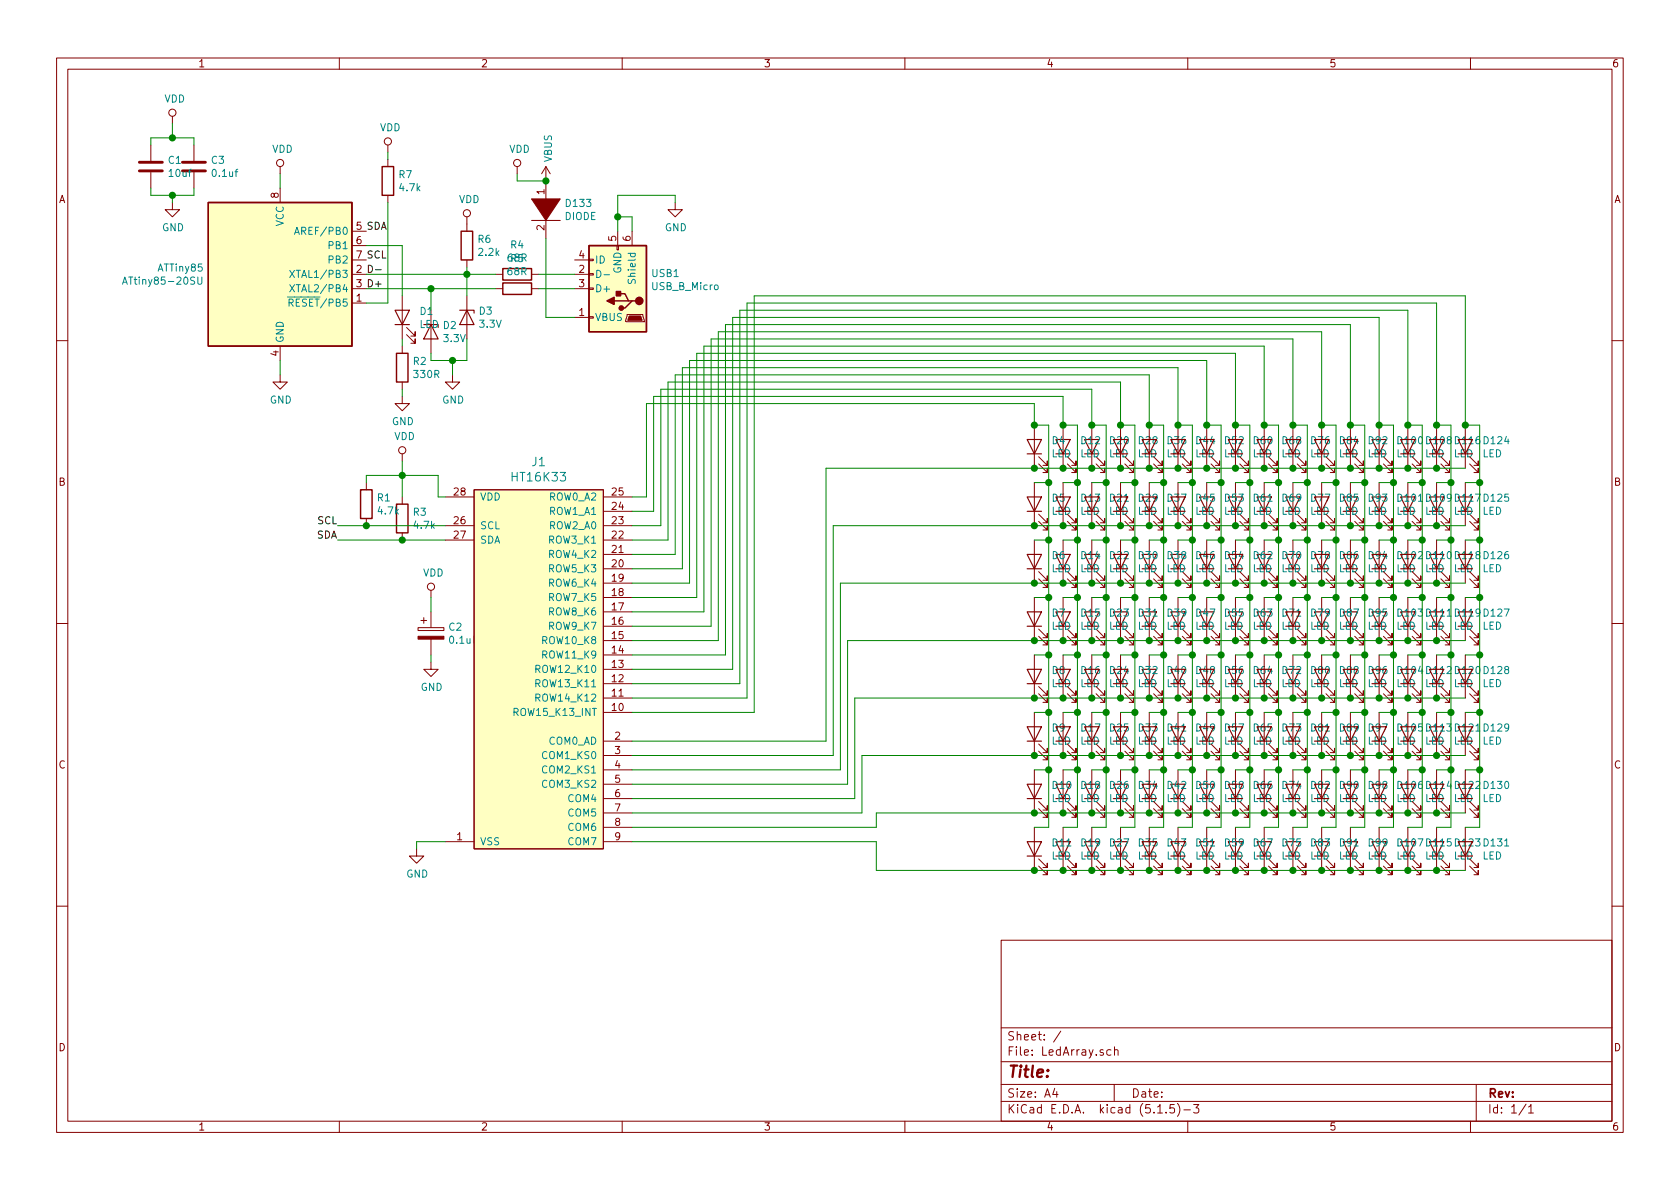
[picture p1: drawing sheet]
<svg xmlns="http://www.w3.org/2000/svg" width="297mm" height="210mm" viewBox="0 0 297 210" stroke-linecap="round" stroke-linejoin="round" font-family="sans-serif">
<defs><g id="words">
<text font-size="2.8" fill="#840000" x="178" y="190.5">Title:</text>
<g font-size="2.1" fill="#008484">
<text x="94.1" y="82.4">J1</text>
<text x="90.7" y="85.1">HT16K33</text>
</g>
<g font-size="2.1" fill="#840000">
<text x="178" y="184">Sheet: /</text>
<text x="178" y="186.7">File: LedArray.sch</text>
<text x="178" y="196.9">KiCad E.D.A. kicad (5.1.5)-3</text>
<text x="178" y="194.1">Size: A4</text>
<text x="200" y="194.1">Date:</text>
<text x="263" y="194.1">Rev:</text>
<text x="263" y="196.9">Id: 1/1</text>
</g>
<g font-size="1.8" fill="#840000">
<text x="35" y="11.9">1</text>
<text x="85" y="11.9">2</text>
<text x="135" y="11.9">3</text>
<text x="185" y="11.9">4</text>
<text x="235" y="11.9">5</text>
<text x="285" y="11.9">6</text>
<text x="10.4" y="35.9">A</text>
<text x="49.3" y="35" transform="rotate(-90 49.3 35)">8</text>
<text x="96.3" y="34.4" transform="rotate(-90 96.3 34.4)">1</text>
<text x="285.4" y="35.9">A</text>
<text x="96.3" y="40.7" transform="rotate(-90 96.3 40.7)">2</text>
<text x="63" y="43.2">6</text>
<text x="102.4" y="45.7">4</text>
<text x="109" y="42.6" transform="rotate(-90 109 42.6)">5</text>
<text x="111.5" y="42.6" transform="rotate(-90 111.5 42.6)">6</text>
<text x="63" y="53.3">1</text>
<text x="102.4" y="48.3">2</text>
<text x="102.4" y="50.8">3</text>
<text x="102.4" y="55.9">1</text>
<text x="49.3" y="63" transform="rotate(-90 49.3 63)">4</text>
<text x="196.1" y="80.9">LED</text>
<text x="201.1" y="80.9">LED</text>
<text x="206.2" y="80.9">LED</text>
<text x="211.3" y="80.9">LED</text>
<text x="216.4" y="80.9">LED</text>
<text x="221.5" y="80.9">LED</text>
<text x="226.5" y="80.9">LED</text>
<text x="231.6" y="80.9">LED</text>
<text x="236.7" y="80.9">LED</text>
<text x="246.9" y="80.9">LED</text>
<text x="251.9" y="80.9">LED</text>
<text x="257" y="80.9">LED</text>
<text x="10.4" y="85.9">B</text>
<text x="80.3" y="87.6">28</text>
<text x="108.3" y="87.6">25</text>
<text x="285.4" y="85.9">B</text>
<text x="80.3" y="92.7">26</text>
<text x="80.3" y="95.2">27</text>
<text x="108.3" y="95.2">22</text>
<text x="108.3" y="92.7">23</text>
<text x="108.3" y="90.2">24</text>
<text x="185.9" y="91">LED</text>
<text x="191" y="91">LED</text>
<text x="196.1" y="91">LED</text>
<text x="201.1" y="91">LED</text>
<text x="206.2" y="91">LED</text>
<text x="231.6" y="91">LED</text>
<text x="108.3" y="100.3">20</text>
<text x="108.3" y="97.8">21</text>
<text x="196.1" y="101.2">LED</text>
<text x="211.3" y="101.2">LED</text>
<text x="216.4" y="101.2">LED</text>
<text x="231.6" y="101.2">LED</text>
<text x="236.7" y="101.2">LED</text>
<text x="241.8" y="101.2">LED</text>
<text x="246.9" y="101.2">LED</text>
<text x="257" y="101.2">LED</text>
<text x="108.3" y="107.9">17</text>
<text x="108.3" y="105.4">18</text>
<text x="108.3" y="102.9">19</text>
<text x="108.3" y="113">15</text>
<text x="108.3" y="110.5">16</text>
<text x="226.5" y="111.3">LED</text>
<text x="108.3" y="118.1">13</text>
<text x="108.3" y="115.6">14</text>
<text x="108.3" y="125.7">10</text>
<text x="108.3" y="123.2">11</text>
<text x="108.3" y="120.6">12</text>
<text x="185.9" y="121.5">LED</text>
<text x="191" y="121.5">LED</text>
<text x="196.1" y="121.5">LED</text>
<text x="206.2" y="121.5">LED</text>
<text x="211.3" y="121.5">LED</text>
<text x="216.4" y="121.5">LED</text>
<text x="221.5" y="121.5">LED</text>
<text x="231.6" y="121.5">LED</text>
<text x="236.7" y="121.5">LED</text>
<text x="241.8" y="121.5">LED</text>
<text x="246.9" y="121.5">LED</text>
<text x="251.9" y="121.5">LED</text>
<text x="257" y="121.5">LED</text>
<text x="108.7" y="130.8">2</text>
<text x="185.9" y="131.7">LED</text>
<text x="191" y="131.7">LED</text>
<text x="196.1" y="131.7">LED</text>
<text x="201.1" y="131.7">LED</text>
<text x="206.2" y="131.7">LED</text>
<text x="211.3" y="131.7">LED</text>
<text x="216.4" y="131.7">LED</text>
<text x="221.5" y="131.7">LED</text>
<text x="226.5" y="131.7">LED</text>
<text x="231.6" y="131.7">LED</text>
<text x="236.7" y="131.7">LED</text>
<text x="241.8" y="131.7">LED</text>
<text x="246.9" y="131.7">LED</text>
<text x="257" y="131.7">LED</text>
<text x="10.4" y="135.9">C</text>
<text x="108.7" y="133.3">3</text>
<text x="108.7" y="135.9">4</text>
<text x="285.4" y="135.9">C</text>
<text x="108.7" y="138.4">5</text>
<text x="108.7" y="141">6</text>
<text x="108.7" y="143.5">7</text>
<text x="201.1" y="141.8">LED</text>
<text x="216.4" y="141.8">LED</text>
<text x="221.5" y="141.8">LED</text>
<text x="226.5" y="141.8">LED</text>
<text x="231.6" y="141.8">LED</text>
<text x="236.7" y="141.8">LED</text>
<text x="241.8" y="141.8">LED</text>
<text x="246.9" y="141.8">LED</text>
<text x="251.9" y="141.8">LED</text>
<text x="257" y="141.8">LED</text>
<text x="80.8" y="148.6">1</text>
<text x="108.7" y="146">8</text>
<text x="108.7" y="148.6">9</text>
<text x="201.1" y="152">LED</text>
<text x="206.2" y="152">LED</text>
<text x="257" y="152">LED</text>
<text x="10.4" y="185.9">D</text>
<text x="285.4" y="185.9">D</text>
<text x="35" y="199.9">1</text>
<text x="85" y="199.9">2</text>
<text x="135" y="199.9">3</text>
<text x="185" y="199.9">4</text>
<text x="235" y="199.9">5</text>
<text x="285" y="199.9">6</text>
</g>
<g font-size="1.8" fill="#008484">
<text x="29.1" y="18.1">VDD</text>
<text x="67.2" y="23.2">VDD</text>
<text x="29.8" y="29">C1</text>
<text x="37.4" y="29">C3</text>
<text x="48.1" y="27">VDD</text>
<text x="90" y="27">VDD</text>
<text x="97.6" y="28.7" transform="rotate(-90 97.6 28.7)">VBUS</text>
<text x="30" y="31.3">10uf</text>
<text x="37.7" y="31.3">0.1uf</text>
<text x="70.6" y="31.5">R7</text>
<text x="70.7" y="33.8">4.7k</text>
<text x="81.1" y="35.9">VDD</text>
<text x="28.7" y="40.9">GND</text>
<text x="50.2" y="40.1" transform="rotate(-90 50.2 40.1)">VCC</text>
<text x="53" y="41.5">AREF/PB0</text>
<text x="99.8" y="38.9">DIODE</text>
<text x="100.2" y="36.6">D133</text>
<text x="117.6" y="40.9">GND</text>
<text x="58.3" y="44.1">PB1</text>
<text x="58.3" y="46.6">PB2</text>
<text x="84.5" y="42.9">R6</text>
<text x="84.7" y="45.3">2.2k</text>
<text x="90.3" y="43.9">R4</text>
<text x="90.3" y="46.3">R5</text>
<text x="105.2" y="46.6">ID</text>
<text x="22.6" y="50.3">ATtiny85-20SU</text>
<text x="28" y="48">ATTiny85</text>
<text x="52.2" y="49.1">XTAL1/PB3</text>
<text x="52.2" y="51.7">XTAL2/PB4</text>
<text x="89.8" y="48.7">68R</text>
<text x="105.2" y="51.7">D+</text>
<text x="109.9" y="48.4" transform="rotate(-90 109.9 48.4)">GND</text>
<text x="112.4" y="49.8" transform="rotate(-90 112.4 49.8)">Shield</text>
<text x="115.3" y="49">USB1</text>
<text x="115.3" y="51.3">USB_B_Micro</text>
<text x="51.9" y="54.2">RESET/PB5</text>
<text x="74.1" y="58">LED D2</text>
<text x="74.3" y="55.7">D1</text>
<text x="84.8" y="55.6">D3</text>
<text x="84.9" y="58">3.3V</text>
<text x="105.2" y="56.8">VBUS</text>
<text x="50.2" y="60.7" transform="rotate(-90 50.2 60.7)">GND</text>
<text x="73.1" y="64.5">R2</text>
<text x="78.5" y="60.5">3.3V</text>
<text x="47.7" y="71.4">GND</text>
<text x="73.3" y="66.8">330R</text>
<text x="78.2" y="71.4">GND</text>
<text x="69.3" y="75.2">GND</text>
<text x="69.7" y="77.8">VDD</text>
<text x="185.9" y="80.9">LED</text>
<text x="186.1" y="78.6">D4</text>
<text x="191" y="80.9">LED</text>
<text x="191.2" y="78.6">D12</text>
<text x="196.3" y="78.6">D20</text>
<text x="201.4" y="78.6">D28</text>
<text x="206.5" y="78.6">D36</text>
<text x="211.5" y="78.6">D44</text>
<text x="216.6" y="78.6">D52</text>
<text x="221.7" y="78.6">D60</text>
<text x="226.8" y="78.6">D68</text>
<text x="231.9" y="78.6">D76</text>
<text x="236.9" y="78.6">D84</text>
<text x="241.8" y="80.9">LED</text>
<text x="242" y="78.6">D92</text>
<text x="247.2" y="78.6">D100</text>
<text x="252.3" y="78.6">D108</text>
<text x="257.4" y="78.6">D116</text>
<text x="262.1" y="80.9">LED</text>
<text x="262.5" y="78.6">D124</text>
<text x="66.8" y="88.7">R1</text>
<text x="84.8" y="88.5">VDD</text>
<text x="97.1" y="88.5">ROW0_A2</text>
<text x="186.1" y="88.7">D5</text>
<text x="191.2" y="88.7">D13</text>
<text x="196.3" y="88.7">D21</text>
<text x="201.4" y="88.7">D29</text>
<text x="206.5" y="88.7">D37</text>
<text x="211.5" y="88.7">D45</text>
<text x="216.6" y="88.7">D53</text>
<text x="221.7" y="88.7">D61</text>
<text x="226.8" y="88.7">D69</text>
<text x="231.9" y="88.7">D77</text>
<text x="236.9" y="88.7">D85</text>
<text x="242" y="88.7">D93</text>
<text x="247.2" y="88.7">D101</text>
<text x="252.3" y="88.7">D109</text>
<text x="257.4" y="88.7">D117</text>
<text x="262.5" y="88.7">D125</text>
<text x="66.9" y="91">4.7k</text>
<text x="73.1" y="91.2">R3</text>
<text x="73.3" y="93.5">4.7k</text>
<text x="84.8" y="93.6">SCL</text>
<text x="97.1" y="93.6">ROW2_A0</text>
<text x="97.1" y="91.1">ROW1_A1</text>
<text x="211.3" y="91">LED</text>
<text x="216.4" y="91">LED</text>
<text x="221.5" y="91">LED</text>
<text x="226.5" y="91">LED</text>
<text x="236.7" y="91">LED</text>
<text x="241.8" y="91">LED</text>
<text x="246.9" y="91">LED</text>
<text x="251.9" y="91">LED</text>
<text x="257" y="91">LED</text>
<text x="262.1" y="91">LED</text>
<text x="74.8" y="101.9">VDD</text>
<text x="84.8" y="96.1">SDA</text>
<text x="97.1" y="101.2">ROW5_K3</text>
<text x="97.1" y="98.7">ROW4_K2</text>
<text x="97.1" y="96.1">ROW3_K1</text>
<text x="185.9" y="101.2">LED</text>
<text x="186.1" y="98.9">D6</text>
<text x="191" y="101.2">LED</text>
<text x="191.2" y="98.9">D14</text>
<text x="196.3" y="98.9">D22</text>
<text x="201.1" y="101.2">LED</text>
<text x="201.4" y="98.9">D30</text>
<text x="206.2" y="101.2">LED</text>
<text x="206.5" y="98.9">D38</text>
<text x="211.5" y="98.9">D46</text>
<text x="216.6" y="98.9">D54</text>
<text x="221.5" y="101.2">LED</text>
<text x="221.7" y="98.9">D62</text>
<text x="226.5" y="101.2">LED</text>
<text x="226.8" y="98.9">D70</text>
<text x="231.9" y="98.9">D78</text>
<text x="236.9" y="98.9">D86</text>
<text x="242" y="98.9">D94</text>
<text x="247.2" y="98.9">D102</text>
<text x="251.9" y="101.2">LED</text>
<text x="252.3" y="98.9">D110</text>
<text x="257.4" y="98.9">D118</text>
<text x="262.1" y="101.2">LED</text>
<text x="262.5" y="98.9">D126</text>
<text x="97.1" y="106.3">ROW7_K5</text>
<text x="97.1" y="103.8">ROW6_K4</text>
<text x="79.4" y="111.5">C2</text>
<text x="79.6" y="113.8">0.1uF</text>
<text x="96.1" y="113.9">ROW10_K8</text>
<text x="97.1" y="111.4">ROW9_K7</text>
<text x="97.1" y="108.8">ROW8_K6</text>
<text x="185.9" y="111.3">LED</text>
<text x="186.1" y="109">D7</text>
<text x="191" y="111.3">LED</text>
<text x="191.2" y="109">D15</text>
<text x="196.1" y="111.3">LED</text>
<text x="196.3" y="109">D23</text>
<text x="201.1" y="111.3">LED</text>
<text x="201.4" y="109">D31</text>
<text x="206.2" y="111.3">LED</text>
<text x="206.5" y="109">D39</text>
<text x="211.3" y="111.3">LED</text>
<text x="211.5" y="109">D47</text>
<text x="216.4" y="111.3">LED</text>
<text x="216.6" y="109">D55</text>
<text x="221.5" y="111.3">LED</text>
<text x="221.7" y="109">D63</text>
<text x="226.8" y="109">D71</text>
<text x="231.6" y="111.3">LED</text>
<text x="231.9" y="109">D79</text>
<text x="236.7" y="111.3">LED</text>
<text x="236.9" y="109">D87</text>
<text x="241.8" y="111.3">LED</text>
<text x="242" y="109">D95</text>
<text x="246.9" y="111.3">LED</text>
<text x="247.2" y="109">D103</text>
<text x="251.9" y="111.3">LED</text>
<text x="252.3" y="109">D111</text>
<text x="257" y="111.3">LED</text>
<text x="257.4" y="109">D119</text>
<text x="262.1" y="111.3">LED</text>
<text x="262.5" y="109">D127</text>
<text x="95.1" y="119">ROW12_K10</text>
<text x="96.1" y="116.5">ROW11_K9</text>
<text x="186.1" y="119.2">D8</text>
<text x="191.2" y="119.2">D16</text>
<text x="196.3" y="119.2">D24</text>
<text x="201.4" y="119.2">D32</text>
<text x="206.5" y="119.2">D40</text>
<text x="211.5" y="119.2">D48</text>
<text x="216.6" y="119.2">D56</text>
<text x="221.7" y="119.2">D64</text>
<text x="226.8" y="119.2">D72</text>
<text x="231.9" y="119.2">D80</text>
<text x="236.9" y="119.2">D88</text>
<text x="242" y="119.2">D96</text>
<text x="247.2" y="119.2">D104</text>
<text x="252.3" y="119.2">D112</text>
<text x="257.4" y="119.2">D120</text>
<text x="262.5" y="119.2">D128</text>
<text x="74.4" y="122.2">GND</text>
<text x="95.1" y="124.1">ROW14_K12</text>
<text x="95.1" y="121.5">ROW13_K11</text>
<text x="201.1" y="121.5">LED</text>
<text x="226.5" y="121.5">LED</text>
<text x="262.1" y="121.5">LED</text>
<text x="91.3" y="126.6">ROW15_K13_INT</text>
<text x="97" y="131.7">COM0_AD</text>
<text x="186.1" y="129.4">D9</text>
<text x="191.2" y="129.4">D17</text>
<text x="196.3" y="129.4">D25</text>
<text x="201.4" y="129.4">D33</text>
<text x="206.5" y="129.4">D41</text>
<text x="211.5" y="129.4">D49</text>
<text x="216.6" y="129.4">D57</text>
<text x="221.7" y="129.4">D65</text>
<text x="226.8" y="129.4">D73</text>
<text x="231.9" y="129.4">D81</text>
<text x="236.9" y="129.4">D89</text>
<text x="242" y="129.4">D97</text>
<text x="247.2" y="129.4">D105</text>
<text x="251.9" y="131.7">LED</text>
<text x="252.3" y="129.4">D113</text>
<text x="257.4" y="129.4">D121</text>
<text x="262.1" y="131.7">LED</text>
<text x="262.5" y="129.4">D129</text>
<text x="96.1" y="134.2">COM1_KS0</text>
<text x="96.1" y="136.8">COM2_KS1</text>
<text x="96.1" y="139.3">COM3_KS2</text>
<text x="100.6" y="141.9">COM4</text>
<text x="185.9" y="141.8">LED</text>
<text x="186.1" y="139.5">D10</text>
<text x="191" y="141.8">LED</text>
<text x="191.2" y="139.5">D18</text>
<text x="196.1" y="141.8">LED</text>
<text x="196.3" y="139.5">D26</text>
<text x="201.4" y="139.5">D34</text>
<text x="206.2" y="141.8">LED</text>
<text x="206.5" y="139.5">D42</text>
<text x="211.3" y="141.8">LED</text>
<text x="211.5" y="139.5">D50</text>
<text x="216.6" y="139.5">D58</text>
<text x="221.7" y="139.5">D66</text>
<text x="226.8" y="139.5">D74</text>
<text x="231.9" y="139.5">D82</text>
<text x="236.9" y="139.5">D90</text>
<text x="242" y="139.5">D98</text>
<text x="247.2" y="139.5">D106</text>
<text x="252.3" y="139.5">D114</text>
<text x="257.4" y="139.5">D122</text>
<text x="262.1" y="141.8">LED</text>
<text x="262.5" y="139.5">D130</text>
<text x="84.8" y="149.5">VSS</text>
<text x="100.6" y="144.4">COM5</text>
<text x="100.6" y="146.9">COM6</text>
<text x="100.6" y="149.5">COM7</text>
<text x="186.1" y="149.7">D11</text>
<text x="191.2" y="149.7">D19</text>
<text x="196.3" y="149.7">D27</text>
<text x="201.4" y="149.7">D35</text>
<text x="206.5" y="149.7">D43</text>
<text x="211.5" y="149.7">D51</text>
<text x="216.6" y="149.7">D59</text>
<text x="221.7" y="149.7">D67</text>
<text x="226.8" y="149.7">D75</text>
<text x="231.9" y="149.7">D83</text>
<text x="236.9" y="149.7">D91</text>
<text x="242" y="149.7">D99</text>
<text x="247.2" y="149.7">D107 D115 D123 D131</text>
<text x="71.8" y="155.2">GND</text>
<text x="185.9" y="152">LED</text>
<text x="191" y="152">LED</text>
<text x="196.1" y="152">LED</text>
<text x="211.3" y="152">LED</text>
<text x="216.4" y="152">LED</text>
<text x="221.5" y="152">LED</text>
<text x="226.5" y="152">LED</text>
<text x="231.6" y="152">LED</text>
<text x="236.7" y="152">LED</text>
<text x="241.8" y="152">LED</text>
<text x="246.9" y="152">LED</text>
<text x="251.9" y="152">LED</text>
<text x="262.1" y="152">LED</text>
</g>
<g font-size="1.8">
<text x="63" y="40.6">5 SDA</text>
<text x="63" y="45.7">7 SCL</text>
<text x="63" y="48.3">2 D-</text>
<text x="63" y="50.8">3 D+</text>
<text x="56" y="95.2">SDA</text>
<text x="56.2" y="92.7">SCL</text>
</g>
</g></defs>
<g fill="none" stroke="#840000" stroke-width=".18">
<path d="M10 10.3h277v189.9h-277zM12 12.2h273v186.1h-273zM60 10.3v1.9M110 10.3v1.9M160 10.3v1.9M210 10.3v1.9M260 10.3v1.9M26.7 25.6v2.8M26.7 30.5v2.8M30.5 35.8v1.3h1.2l-1.2 1.2-1.3-1.2h1.3M30.5 20.6v1.2M34.3 25.6v2.8"/>
<path d="M34.3 30.5v2.8M49.5 29.5v1.2M49.5 33.3v2.5M68.6 25.6v1.3M68.6 28.2v1.3M68.6 34.5v1.3M82.5 38.3v2.6M91.4 29.5v1.2M94 39h5.1M96.5 29.5l-.7 1.2M96.5 29.5v6.3M96.5 38.3v3.9"/>
<path d="M96.5 29.5l.8 1.2M119.4 35.8v1.3h1.2l-1.2 1.2-1.3-1.2h1.3M62.2 53.6h2.6M62.2 48.5h2.6M62.2 51h2.6M62.2 40.9h2.6M62.2 43.4h2.6M62.2 46h2.6M71.1 52.3v7.6M71.9 59.2l1.5 1.5v-.8v.8h-.8M71.9 57.9l1.5 1.5v-.7v.7h-.8M76.2 54.9v7.6"/>
<path d="M82.5 46v1.2M82.5 52.3v7.6M87.6 48.5h1.3M87.6 51h1.3M94 48.5h1.2M94 51h1.2M101.6 48.5h2.5M101.6 51h2.5M101.6 46h2.5M101.6 56.1h2.5M104.1 45.8h.8v.3h-.8zM104.1 48.4h.8v.2h-.8z"/>
<path d="M104.1 50.9h.8v.3h-.8zM104.1 56h.8v.3h-.8zM109.1 43.4h.2v.8h-.2zM109.2 40.9v2.5M110.9 55.6h2.8l.2 1.3h-3.3zM111.8 40.9v2.5M10 60.2h2M49.5 66.3v1.3h1.3l-1.3 1.2-1.2-1.2h1.2M49.5 61.2v2.5M71.1 70.1v1.3h1.3l-1.3 1.2-1.3-1.2h1.3M71.1 61.2v1.3M71.1 67.6v1.2"/>
<path d="M80 66.3v1.3h1.3l-1.3 1.2-1.3-1.2h1.3M182.9 75.2v7.6M188 75.2v7.6M193 75.2v7.6M198.1 75.2v7.6M203.2 75.2v7.6M208.3 75.2v7.6M213.4 75.2v7.6M218.4 75.2v7.6M223.5 75.2v7.6M228.6 75.2v7.6M233.7 75.2v7.6"/>
<path d="M238.8 75.2v7.6M243.8 75.2v7.6M248.9 75.2v7.6M254 75.2v7.6M259.1 75.2v7.6M285 60.2h2M64.8 85.3v1.3M64.8 91.7v1.3M71.1 80.3v1.2M71.1 87.9v1.2M71.1 94.2v1.3M78.7 95.5h5.1"/>
<path d="M78.7 93h5.1M78.7 87.9h5.1M83.8 86.6h22.9v63.5h-22.9zM106.7 98h5.1M106.7 95.5h5.1M106.7 93h5.1M106.7 90.4h5.1M106.7 87.9h5.1M182.9 85.3v7.7M182.9 95.5v7.6M183.6 82l1.6 1.6v-.8v.8h-.8M183.6 80.8l1.6 1.5v-.8v.8h-.8"/>
<path d="M183.6 92.2l1.6 1.5v-.7v.7h-.8M183.6 90.9l1.6 1.6v-.8v.8h-.8M188 85.3v7.7M188 95.5v7.6M188.7 82l1.5 1.6v-.8v.8h-.7M188.7 80.8l1.5 1.5v-.8v.8h-.7M188.7 92.2l1.5 1.5v-.7v.7h-.7M188.7 90.9l1.5 1.6v-.8v.8h-.7M193 85.3v7.7M193 95.5v7.6M193.8 82l1.5 1.6v-.8v.8h-.7M193.8 80.8l1.5 1.5v-.8v.8h-.7"/>
<path d="M193.8 92.2l1.5 1.5v-.7v.7h-.7M193.8 90.9l1.5 1.6v-.8v.8h-.7M198.1 85.3v7.7M198.1 95.5v7.6M198.9 82l1.5 1.6v-.8v.8h-.8M198.9 80.8l1.5 1.5v-.8v.8h-.8M198.9 92.2l1.5 1.5v-.7v.7h-.8M198.9 90.9l1.5 1.6v-.8v.8h-.8M203.2 85.3v7.7M203.2 95.5v7.6M204 82l1.5 1.6v-.8v.8h-.8M204 80.8l1.5 1.5v-.8v.8h-.8"/>
<path d="M204 92.2l1.5 1.5v-.7v.7h-.8M204 90.9l1.5 1.6v-.8v.8h-.8M208.3 85.3v7.7M208.3 95.5v7.6M209 82l1.6 1.6v-.8v.8h-.8M209 80.8l1.6 1.5v-.8v.8h-.8M209 92.2l1.6 1.5v-.7v.7h-.8M209 90.9l1.6 1.6v-.8v.8h-.8M213.4 85.3v7.7M213.4 95.5v7.6M214.1 82l1.5 1.6v-.8v.8h-.7M214.1 80.8l1.5 1.5v-.8v.8h-.7"/>
<path d="M214.1 92.2l1.5 1.5v-.7v.7h-.7M214.1 90.9l1.5 1.6v-.8v.8h-.7M218.4 85.3v7.7M218.4 95.5v7.6M219.2 82l1.5 1.6v-.8v.8h-.7M219.2 80.8l1.5 1.5v-.8v.8h-.7M219.2 92.2l1.5 1.5v-.7v.7h-.7M219.2 90.9l1.5 1.6v-.8v.8h-.7M223.5 85.3v7.7M223.5 95.5v7.6M224.3 82l1.5 1.6v-.8v.8h-.8M224.3 80.8l1.5 1.5v-.8v.8h-.8"/>
<path d="M224.3 92.2l1.5 1.5v-.7v.7h-.8M224.3 90.9l1.5 1.6v-.8v.8h-.8M228.6 85.3v7.7M228.6 95.5v7.6M229.4 82l1.5 1.6v-.8v.8h-.8M229.4 80.8l1.5 1.5v-.8v.8h-.8M229.4 92.2l1.5 1.5v-.7v.7h-.8M229.4 90.9l1.5 1.6v-.8v.8h-.8M233.7 85.3v7.7M233.7 95.5v7.6M234.4 82l1.6 1.6v-.8v.8h-.8M234.4 80.8l1.6 1.5v-.8v.8h-.8"/>
<path d="M234.4 92.2l1.6 1.5v-.7v.7h-.8M234.4 90.9l1.6 1.6v-.8v.8h-.8M238.8 85.3v7.7M238.8 95.5v7.6M239.5 82l1.5 1.6v-.8v.8h-.7M239.5 80.8l1.5 1.5v-.8v.8h-.7M239.5 92.2l1.5 1.5v-.7v.7h-.7M239.5 90.9l1.5 1.6v-.8v.8h-.7M243.8 85.3v7.7M243.8 95.5v7.6M244.6 82l1.5 1.6v-.8v.8h-.7M244.6 80.8l1.5 1.5v-.8v.8h-.7"/>
<path d="M244.6 92.2l1.5 1.5v-.7v.7h-.7M244.6 90.9l1.5 1.6v-.8v.8h-.7M248.9 85.3v7.7M248.9 95.5v7.6M249.7 82l1.5 1.6v-.8v.8h-.8M249.7 80.8l1.5 1.5v-.8v.8h-.8M249.7 92.2l1.5 1.5v-.7v.7h-.8M249.7 90.9l1.5 1.6v-.8v.8h-.8M254 85.3v7.7M254 95.5v7.6M254.8 82l1.5 1.6v-.8v.8h-.8M254.8 80.8l1.5 1.5v-.8v.8h-.8"/>
<path d="M254.8 92.2l1.5 1.5v-.7v.7h-.8M254.8 90.9l1.5 1.6v-.8v.8h-.8M259.1 85.3v7.7M259.1 95.5v7.6M259.8 82l1.6 1.6v-.8v.8h-.8M259.8 80.8l1.6 1.5v-.8v.8h-.8M259.8 92.2l1.6 1.5v-.7v.7h-.8M259.8 90.9l1.6 1.6v-.8v.8h-.8M10 110.3h2M73.9 111h4.6v.5h-4.6zM74.4 109.7h1M74.9 109.2v1"/>
<path d="M76.2 117.1v1.3h1.3l-1.3 1.2-1.3-1.2h1.3M76.2 104.4v1.3M76.2 108.2v2.8M76.2 113v2.8M106.7 100.6h5.1M106.7 118.4h5.1M106.7 115.8h5.1M106.7 113.3h5.1M106.7 110.7h5.1M106.7 108.2h5.1M106.7 105.7h5.1M106.7 103.1h5.1"/>
<path d="M182.9 105.7v7.6M182.9 115.8v7.6M183.6 112.5l1.6 1.5v-.7v.7h-.8M183.6 111.2l1.6 1.6v-.8v.8h-.8M183.6 102.4l1.6 1.5v-.8v.8h-.8M183.6 101.1l1.6 1.5v-.8v.8h-.8M188 105.7v7.6M188 115.8v7.6M188.7 112.5l1.5 1.5v-.7v.7h-.7M188.7 111.2l1.5 1.6v-.8v.8h-.7M188.7 102.4l1.5 1.5v-.8v.8h-.7M188.7 101.1l1.5 1.5v-.8v.8h-.7"/>
<path d="M193 105.7v7.6M193 115.8v7.6M193.8 112.5l1.5 1.5v-.7v.7h-.7M193.8 111.2l1.5 1.6v-.8v.8h-.7M193.8 102.4l1.5 1.5v-.8v.8h-.7M193.8 101.1l1.5 1.5v-.8v.8h-.7M198.1 105.7v7.6M198.1 115.8v7.6M198.9 112.5l1.5 1.5v-.7v.7h-.8M198.9 111.2l1.5 1.6v-.8v.8h-.8M198.9 102.4l1.5 1.5v-.8v.8h-.8M198.9 101.1l1.5 1.5v-.8v.8h-.8"/>
<path d="M203.2 105.7v7.6M203.2 115.8v7.6M204 112.5l1.5 1.5v-.7v.7h-.8M204 111.2l1.5 1.6v-.8v.8h-.8M204 102.4l1.5 1.5v-.8v.8h-.8M204 101.1l1.5 1.5v-.8v.8h-.8M208.3 105.7v7.6M208.3 115.8v7.6M209 112.5l1.6 1.5v-.7v.7h-.8M209 111.2l1.6 1.6v-.8v.8h-.8M209 102.4l1.6 1.5v-.8v.8h-.8M209 101.1l1.6 1.5v-.8v.8h-.8"/>
<path d="M213.4 105.7v7.6M213.4 115.8v7.6M214.1 112.5l1.5 1.5v-.7v.7h-.7M214.1 111.2l1.5 1.6v-.8v.8h-.7M214.1 102.4l1.5 1.5v-.8v.8h-.7M214.1 101.1l1.5 1.5v-.8v.8h-.7M218.4 105.7v7.6M218.4 115.8v7.6M219.2 112.5l1.5 1.5v-.7v.7h-.7M219.2 111.2l1.5 1.6v-.8v.8h-.7M219.2 102.4l1.5 1.5v-.8v.8h-.7M219.2 101.1l1.5 1.5v-.8v.8h-.7"/>
<path d="M223.5 105.7v7.6M223.5 115.8v7.6M224.3 112.5l1.5 1.5v-.7v.7h-.8M224.3 111.2l1.5 1.6v-.8v.8h-.8M224.3 102.4l1.5 1.5v-.8v.8h-.8M224.3 101.1l1.5 1.5v-.8v.8h-.8M228.6 105.7v7.6M228.6 115.8v7.6M229.4 112.5l1.5 1.5v-.7v.7h-.8M229.4 111.2l1.5 1.6v-.8v.8h-.8M229.4 102.4l1.5 1.5v-.8v.8h-.8M229.4 101.1l1.5 1.5v-.8v.8h-.8"/>
<path d="M233.7 105.7v7.6M233.7 115.8v7.6M234.4 112.5l1.6 1.5v-.7v.7h-.8M234.4 111.2l1.6 1.6v-.8v.8h-.8M234.4 102.4l1.6 1.5v-.8v.8h-.8M234.4 101.1l1.6 1.5v-.8v.8h-.8M238.8 105.7v7.6M238.8 115.8v7.6M239.5 112.5l1.5 1.5v-.7v.7h-.7M239.5 111.2l1.5 1.6v-.8v.8h-.7M239.5 102.4l1.5 1.5v-.8v.8h-.7M239.5 101.1l1.5 1.5v-.8v.8h-.7"/>
<path d="M243.8 105.7v7.6M243.8 115.8v7.6M244.6 112.5l1.5 1.5v-.7v.7h-.7M244.6 111.2l1.5 1.6v-.8v.8h-.7M244.6 102.4l1.5 1.5v-.8v.8h-.7M244.6 101.1l1.5 1.5v-.8v.8h-.7M248.9 105.7v7.6M248.9 115.8v7.6M249.7 112.5l1.5 1.5v-.7v.7h-.8M249.7 111.2l1.5 1.6v-.8v.8h-.8M249.7 102.4l1.5 1.5v-.8v.8h-.8M249.7 101.1l1.5 1.5v-.8v.8h-.8"/>
<path d="M254 105.7v7.6M254 115.8v7.6M254.8 112.5l1.5 1.5v-.7v.7h-.8M254.8 111.2l1.5 1.6v-.8v.8h-.8M254.8 102.4l1.5 1.5v-.8v.8h-.8M254.8 101.1l1.5 1.5v-.8v.8h-.8M259.1 105.7v7.6M259.1 115.8v7.6M259.8 112.5l1.6 1.5v-.7v.7h-.8M259.8 111.2l1.6 1.6v-.8v.8h-.8M259.8 102.4l1.6 1.5v-.8v.8h-.8M259.8 101.1l1.6 1.5v-.8v.8h-.8"/>
<path d="M285 110.3h2M106.7 131.1h5.1M106.7 133.6h5.1M106.7 136.1h5.1M106.7 138.7h5.1M106.7 126h5.1M106.7 123.4h5.1M106.7 120.9h5.1M182.9 126v7.6M182.9 136.1v7.7M183.6 132.8l1.6 1.6v-.8v.8h-.8M183.6 131.6l1.6 1.5v-.8v.8h-.8"/>
<path d="M183.6 122.7l1.6 1.5v-.8v.8h-.8M183.6 121.4l1.6 1.5v-.7v.7h-.8M188 126v7.6M188 136.1v7.7M188.7 132.8l1.5 1.6v-.8v.8h-.7M188.7 131.6l1.5 1.5v-.8v.8h-.7M188.7 122.7l1.5 1.5v-.8v.8h-.7M188.7 121.4l1.5 1.5v-.7v.7h-.7M193 126v7.6M193 136.1v7.7M193.8 132.8l1.5 1.6v-.8v.8h-.7M193.8 131.6l1.5 1.5v-.8v.8h-.7"/>
<path d="M193.8 122.7l1.5 1.5v-.8v.8h-.7M193.8 121.4l1.5 1.5v-.7v.7h-.7M198.1 126v7.6M198.1 136.1v7.7M198.9 132.8l1.5 1.6v-.8v.8h-.8M198.9 131.6l1.5 1.5v-.8v.8h-.8M198.9 122.7l1.5 1.5v-.8v.8h-.8M198.9 121.4l1.5 1.5v-.7v.7h-.8M203.2 126v7.6M203.2 136.1v7.7M204 132.8l1.5 1.6v-.8v.8h-.8M204 131.6l1.5 1.5v-.8v.8h-.8"/>
<path d="M204 122.7l1.5 1.5v-.8v.8h-.8M204 121.4l1.5 1.5v-.7v.7h-.8M208.3 126v7.6M208.3 136.1v7.7M209 132.8l1.6 1.6v-.8v.8h-.8M209 131.6l1.6 1.5v-.8v.8h-.8M209 122.7l1.6 1.5v-.8v.8h-.8M209 121.4l1.6 1.5v-.7v.7h-.8M213.4 126v7.6M213.4 136.1v7.7M214.1 132.8l1.5 1.6v-.8v.8h-.7M214.1 131.6l1.5 1.5v-.8v.8h-.7"/>
<path d="M214.1 122.7l1.5 1.5v-.8v.8h-.7M214.1 121.4l1.5 1.5v-.7v.7h-.7M218.4 126v7.6M218.4 136.1v7.7M219.2 132.8l1.5 1.6v-.8v.8h-.7M219.2 131.6l1.5 1.5v-.8v.8h-.7M219.2 122.7l1.5 1.5v-.8v.8h-.7M219.2 121.4l1.5 1.5v-.7v.7h-.7M223.5 126v7.6M223.5 136.1v7.7M224.3 132.8l1.5 1.6v-.8v.8h-.8M224.3 131.6l1.5 1.5v-.8v.8h-.8"/>
<path d="M224.3 122.7l1.5 1.5v-.8v.8h-.8M224.3 121.4l1.5 1.5v-.7v.7h-.8M228.6 126v7.6M228.6 136.1v7.7M229.4 132.8l1.5 1.6v-.8v.8h-.8M229.4 131.6l1.5 1.5v-.8v.8h-.8M229.4 122.7l1.5 1.5v-.8v.8h-.8M229.4 121.4l1.5 1.5v-.7v.7h-.8M233.7 126v7.6M233.7 136.1v7.7M234.4 132.8l1.6 1.6v-.8v.8h-.8M234.4 131.6l1.6 1.5v-.8v.8h-.8"/>
<path d="M234.4 122.7l1.6 1.5v-.8v.8h-.8M234.4 121.4l1.6 1.5v-.7v.7h-.8M238.8 126v7.6M238.8 136.1v7.7M239.5 132.8l1.5 1.6v-.8v.8h-.7M239.5 131.6l1.5 1.5v-.8v.8h-.7M239.5 122.7l1.5 1.5v-.8v.8h-.7M239.5 121.4l1.5 1.5v-.7v.7h-.7M243.8 126v7.6M243.8 136.1v7.7M244.6 132.8l1.5 1.6v-.8v.8h-.7M244.6 131.6l1.5 1.5v-.8v.8h-.7"/>
<path d="M244.6 122.7l1.5 1.5v-.8v.8h-.7M244.6 121.4l1.5 1.5v-.7v.7h-.7M248.9 126v7.6M248.9 136.1v7.7M249.7 132.8l1.5 1.6v-.8v.8h-.8M249.7 131.6l1.5 1.5v-.8v.8h-.8M249.7 122.7l1.5 1.5v-.8v.8h-.8M249.7 121.4l1.5 1.5v-.7v.7h-.8M254 126v7.6M254 136.1v7.7M254.8 132.8l1.5 1.6v-.8v.8h-.8M254.8 131.6l1.5 1.5v-.8v.8h-.8"/>
<path d="M254.8 122.7l1.5 1.5v-.8v.8h-.8M254.8 121.4l1.5 1.5v-.7v.7h-.8M259.1 126v7.6M259.1 136.1v7.7M259.8 132.8l1.6 1.6v-.8v.8h-.8M259.8 131.6l1.6 1.5v-.8v.8h-.8M259.8 122.7l1.6 1.5v-.8v.8h-.8M259.8 121.4l1.6 1.5v-.7v.7h-.8M73.7 150.1v1.3h1.2l-1.2 1.2-1.3-1.2h1.3M78.7 148.8h5.1M106.7 148.8h5.1M106.7 141.2h5.1"/>
<path d="M106.7 143.8h5.1M106.7 146.3h5.1M182.9 146.3v7.6M183.6 153.2l1.6 1.5v-.8v.8h-.8M183.6 151.9l1.6 1.5v-.8v.8h-.8M183.6 143l1.6 1.5v-.7v.7h-.8M183.6 141.7l1.6 1.6v-.8v.8h-.8M188 146.3v7.6M188.7 153.2l1.5 1.5v-.8v.8h-.7M188.7 151.9l1.5 1.5v-.8v.8h-.7M188.7 143l1.5 1.5v-.7v.7h-.7M188.7 141.7l1.5 1.6v-.8v.8h-.7"/>
<path d="M193 146.3v7.6M193.8 153.2l1.5 1.5v-.8v.8h-.7M193.8 151.9l1.5 1.5v-.8v.8h-.7M193.8 143l1.5 1.5v-.7v.7h-.7M193.8 141.7l1.5 1.6v-.8v.8h-.7M198.1 146.3v7.6M198.9 153.2l1.5 1.5v-.8v.8h-.8M198.9 151.9l1.5 1.5v-.8v.8h-.8M198.9 143l1.5 1.5v-.7v.7h-.8M198.9 141.7l1.5 1.6v-.8v.8h-.8M203.2 146.3v7.6M204 153.2l1.5 1.5v-.8v.8h-.8"/>
<path d="M204 151.9l1.5 1.5v-.8v.8h-.8M204 143l1.5 1.5v-.7v.7h-.8M204 141.7l1.5 1.6v-.8v.8h-.8M208.3 146.3v7.6M209 153.2l1.6 1.5v-.8v.8h-.8M209 151.9l1.6 1.5v-.8v.8h-.8M209 143l1.6 1.5v-.7v.7h-.8M209 141.7l1.6 1.6v-.8v.8h-.8M213.4 146.3v7.6M214.1 153.2l1.5 1.5v-.8v.8h-.7M214.1 151.9l1.5 1.5v-.8v.8h-.7M214.1 143l1.5 1.5v-.7v.7h-.7"/>
<path d="M214.1 141.7l1.5 1.6v-.8v.8h-.7M218.4 146.3v7.6M219.2 153.2l1.5 1.5v-.8v.8h-.7M219.2 151.9l1.5 1.5v-.8v.8h-.7M219.2 143l1.5 1.5v-.7v.7h-.7M219.2 141.7l1.5 1.6v-.8v.8h-.7M223.5 146.3v7.6M224.3 153.2l1.5 1.5v-.8v.8h-.8M224.3 151.9l1.5 1.5v-.8v.8h-.8M224.3 143l1.5 1.5v-.7v.7h-.8M224.3 141.7l1.5 1.6v-.8v.8h-.8M228.6 146.3v7.6"/>
<path d="M229.4 153.2l1.5 1.5v-.8v.8h-.8M229.4 151.9l1.5 1.5v-.8v.8h-.8M229.4 143l1.5 1.5v-.7v.7h-.8M229.4 141.7l1.5 1.6v-.8v.8h-.8M233.7 146.3v7.6M234.4 153.2l1.6 1.5v-.8v.8h-.8M234.4 151.9l1.6 1.5v-.8v.8h-.8M234.4 143l1.6 1.5v-.7v.7h-.8M234.4 141.7l1.6 1.6v-.8v.8h-.8M238.8 146.3v7.6M239.5 153.2l1.5 1.5v-.8v.8h-.7M239.5 151.9l1.5 1.5v-.8v.8h-.7"/>
<path d="M239.5 143l1.5 1.5v-.7v.7h-.7M239.5 141.7l1.5 1.6v-.8v.8h-.7M243.8 146.3v7.6M244.6 153.2l1.5 1.5v-.8v.8h-.7M244.6 151.9l1.5 1.5v-.8v.8h-.7M244.6 143l1.5 1.5v-.7v.7h-.7M244.6 141.7l1.5 1.6v-.8v.8h-.7M248.9 146.3v7.6M249.7 153.2l1.5 1.5v-.8v.8h-.8M249.7 151.9l1.5 1.5v-.8v.8h-.8M249.7 143l1.5 1.5v-.7v.7h-.8M249.7 141.7l1.5 1.6v-.8v.8h-.8"/>
<path d="M254 146.3v7.6M254.8 153.2l1.5 1.5v-.8v.8h-.8M254.8 151.9l1.5 1.5v-.8v.8h-.8M254.8 143l1.5 1.5v-.7v.7h-.8M254.8 141.7l1.5 1.6v-.8v.8h-.8M259.1 146.3v7.6M259.8 153.2l1.6 1.5v-.8v.8h-.8M259.8 151.9l1.6 1.5v-.8v.8h-.8M259.8 143l1.6 1.5v-.7v.7h-.8M259.8 141.7l1.6 1.6v-.8v.8h-.8M10 160.2h2M177 166.3h108v32h-108z"/>
<path d="M285 160.2h2M60 198.3v1.9M110 198.3v1.9M160 198.3v1.9M177 194.8h108M177 191.8h108M177 187.8h108M177 181.8h108M186.5 192.5l-.4 1h1M186.8 193v1M187.6 182.3l-1.3 2M196.4 185.7l-.4-.1-.3 .3 .1 .6 .2 .1 .4-.1"/>
<path d="M197 191.8v3M197.1 185.7l.2-.1 .3 .1 .1 .9M197.1 185.1v1.5M204.7 196.8h.8M206.2 196.7v.1M207.6 195.3h-.7l-.1 .7 .2-.1 .5 .1 .2 .2-.1 .5-.2 .1-.6-.1M208.2 195.1a1.71 1.71 0 0 1 0 2.3M209.3 196.3h1.2M210 198.3v1.9M211 195.3h1l-.5 .6 .4 .1v.7l-.2 .1-.7-.1M260 198.3v1.9M261 191.8v6.5"/>
<path d="M269.8 195.2l-1.2 2M270.3 195.8l.4-.5v1.5M270.3 196.8h.8"/>
<circle cx="30.5" cy="19.9" r=".63"/>
<circle cx="49.5" cy="28.8" r=".63"/>
<circle cx="68.6" cy="25" r=".63"/>
<circle cx="82.5" cy="37.7" r=".63"/>
<circle cx="91.4" cy="28.8" r=".63"/>
<circle cx="71.1" cy="79.6" r=".63"/>
<circle cx="76.2" cy="103.8" r=".63"/>
</g>
<g fill="none" stroke="#840000" stroke-width=".2">
<path d="M69.8 54.9h2.6l-1.3 2.5zM69.8 57.4h2.6M76.2 57.4l1.3 2.5h-2.6zM81.3 54.9h2.5v.5M82.5 54.9l1.3 2.5h-2.5zM181.6 77.7h2.5l-1.2 2.6zM186.7 77.7h2.5l-1.2 2.6zM191.8 77.7h2.5l-1.3 2.6zM196.8 77.7h2.6l-1.3 2.6zM201.9 77.7h2.6l-1.3 2.6zM207 77.7h2.5l-1.2 2.6zM212.1 77.7h2.5l-1.2 2.6z"/>
<path d="M217.2 77.7h2.5l-1.3 2.6zM222.2 77.7h2.6l-1.3 2.6zM227.3 77.7h2.6l-1.3 2.6zM232.4 77.7h2.5l-1.2 2.6zM237.5 77.7h2.5l-1.2 2.6zM242.6 77.7h2.5l-1.3 2.6zM247.6 77.7h2.6l-1.3 2.6zM252.7 77.7h2.6l-1.3 2.6zM257.8 77.7h2.5l-1.2 2.6zM181.6 87.9h2.5l-1.2 2.5zM181.6 98h2.5l-1.2 2.6zM181.6 80.3h2.5"/>
<path d="M181.6 90.4h2.5M186.7 87.9h2.5l-1.2 2.5zM186.7 98h2.5l-1.2 2.6zM191.8 87.9h2.5l-1.3 2.5zM191.8 98h2.5l-1.3 2.6zM196.8 87.9h2.6l-1.3 2.5zM196.8 98h2.6l-1.3 2.6zM201.9 87.9h2.6l-1.3 2.5zM201.9 98h2.6l-1.3 2.6zM207 87.9h2.5l-1.2 2.5zM207 98h2.5l-1.2 2.6zM212.1 87.9h2.5l-1.2 2.5z"/>
<path d="M212.1 98h2.5l-1.2 2.6zM217.2 87.9h2.5l-1.3 2.5zM217.2 98h2.5l-1.3 2.6zM222.2 87.9h2.6l-1.3 2.5zM222.2 98h2.6l-1.3 2.6zM227.3 87.9h2.6l-1.3 2.5zM227.3 98h2.6l-1.3 2.6zM232.4 87.9h2.5l-1.2 2.5zM232.4 98h2.5l-1.2 2.6zM237.5 87.9h2.5l-1.2 2.5zM237.5 98h2.5l-1.2 2.6zM242.6 87.9h2.5l-1.3 2.5z"/>
<path d="M242.6 98h2.5l-1.3 2.6zM247.6 87.9h2.6l-1.3 2.5zM247.6 98h2.6l-1.3 2.6zM252.7 87.9h2.6l-1.3 2.5zM252.7 98h2.6l-1.3 2.6zM257.8 87.9h2.5l-1.2 2.5zM257.8 98h2.5l-1.2 2.6zM181.6 108.2h2.5l-1.2 2.5zM181.6 118.4h2.5l-1.2 2.5zM181.6 110.7h2.5M181.6 100.6h2.5M186.7 108.2h2.5l-1.2 2.5z"/>
<path d="M186.7 118.4h2.5l-1.2 2.5zM191.8 108.2h2.5l-1.3 2.5zM191.8 118.4h2.5l-1.3 2.5zM196.8 108.2h2.6l-1.3 2.5zM196.8 118.4h2.6l-1.3 2.5zM201.9 108.2h2.6l-1.3 2.5zM201.9 118.4h2.6l-1.3 2.5zM207 108.2h2.5l-1.2 2.5zM207 118.4h2.5l-1.2 2.5zM212.1 108.2h2.5l-1.2 2.5zM212.1 118.4h2.5l-1.2 2.5zM217.2 108.2h2.5l-1.3 2.5z"/>
<path d="M217.2 118.4h2.5l-1.3 2.5zM222.2 108.2h2.6l-1.3 2.5zM222.2 118.4h2.6l-1.3 2.5zM227.3 108.2h2.6l-1.3 2.5zM227.3 118.4h2.6l-1.3 2.5zM232.4 108.2h2.5l-1.2 2.5zM232.4 118.4h2.5l-1.2 2.5zM237.5 108.2h2.5l-1.2 2.5zM237.5 118.4h2.5l-1.2 2.5zM242.6 108.2h2.5l-1.3 2.5zM242.6 118.4h2.5l-1.3 2.5zM247.6 108.2h2.6l-1.3 2.5z"/>
<path d="M247.6 118.4h2.6l-1.3 2.5zM252.7 108.2h2.6l-1.3 2.5zM252.7 118.4h2.6l-1.3 2.5zM257.8 108.2h2.5l-1.2 2.5zM257.8 118.4h2.5l-1.2 2.5zM181.6 128.5h2.5l-1.2 2.6zM181.6 138.7h2.5l-1.2 2.5zM181.6 131.1h2.5M181.6 120.9h2.5M186.7 128.5h2.5l-1.2 2.6zM186.7 138.7h2.5l-1.2 2.5zM191.8 128.5h2.5l-1.3 2.6z"/>
<path d="M191.8 138.7h2.5l-1.3 2.5zM196.8 128.5h2.6l-1.3 2.6zM196.8 138.7h2.6l-1.3 2.5zM201.9 128.5h2.6l-1.3 2.6zM201.9 138.7h2.6l-1.3 2.5zM207 128.5h2.5l-1.2 2.6zM207 138.7h2.5l-1.2 2.5zM212.1 128.5h2.5l-1.2 2.6zM212.1 138.7h2.5l-1.2 2.5zM217.2 128.5h2.5l-1.3 2.6zM217.2 138.7h2.5l-1.3 2.5zM222.2 128.5h2.6l-1.3 2.6z"/>
<path d="M222.2 138.7h2.6l-1.3 2.5zM227.3 128.5h2.6l-1.3 2.6zM227.3 138.7h2.6l-1.3 2.5zM232.4 128.5h2.5l-1.2 2.6zM232.4 138.7h2.5l-1.2 2.5zM237.5 128.5h2.5l-1.2 2.6zM237.5 138.7h2.5l-1.2 2.5zM242.6 128.5h2.5l-1.3 2.6zM242.6 138.7h2.5l-1.3 2.5zM247.6 128.5h2.6l-1.3 2.6zM247.6 138.7h2.6l-1.3 2.5zM252.7 128.5h2.6l-1.3 2.6z"/>
<path d="M252.7 138.7h2.6l-1.3 2.5zM257.8 128.5h2.5l-1.2 2.6zM257.8 138.7h2.5l-1.2 2.5zM181.6 148.8h2.5l-1.2 2.6zM181.6 151.4h2.5M181.6 141.2h2.5M186.7 148.8h2.5l-1.2 2.6zM191.8 148.8h2.5l-1.3 2.6zM196.8 148.8h2.6l-1.3 2.6zM201.9 148.8h2.6l-1.3 2.6zM207 148.8h2.5l-1.2 2.6zM212.1 148.8h2.5l-1.2 2.6z"/>
<path d="M217.2 148.8h2.5l-1.3 2.6zM222.2 148.8h2.6l-1.3 2.6zM227.3 148.8h2.6l-1.3 2.6zM232.4 148.8h2.5l-1.2 2.6zM237.5 148.8h2.5l-1.2 2.6zM242.6 148.8h2.5l-1.3 2.6zM247.6 148.8h2.6l-1.3 2.6zM252.7 148.8h2.6l-1.3 2.6zM257.8 148.8h2.5l-1.2 2.6z"/>
</g>
<path d="M36.8 35.8h25.4v25.4h-25.4zM67.6 29.5h2v5h-2zM81.5 40.9h2.1v5.1h-2.1zM88.9 47.5h5.1v2h-5.1zM88.9 50h5.1v2.1h-5.1zM104.1 43.4h10.2v15.3h-10.2zM108.6 53.2h2.5M109.2 51.9h1.3l.6 1.3h.7M112.4 53.2h-.6l-1.3 1.3h-.6M70.1 62.5h2v5.1h-2zM63.8 86.6h2v5.1h-2zM70.1 89.1h2v5.1h-2z" fill="none" stroke="#840000" stroke-width=".25"/>
<g fill="#ffffc2" stroke="#ffffc2" stroke-width=".18">
<path d="M36.8 35.8h25.4v25.4h-25.4z"/>
<path d="M104.1 43.4h10.2v15.3h-10.2z"/>
<path d="M83.8 86.6h22.9v63.5h-22.9z"/>
</g>
<g fill="none" stroke="#008484" stroke-width=".18">
<path d="M21.7 50.3l.4-1.3 .4 1.3M21.8 49.9h.6M35 49v1l.2 .3h.3l.2-.3v-1M50.8 52.5h1.3M51.1 53.5h.6l.1-.2v-.3l-.2-.1h-.5v1.2M51.2 47.8l.9 1.3M51.2 50.3l.9 1.3M51.4 53.5l.4 .6M52.1 41.4l.4-1.2 .4 1.2M52.1 47.8l-.9 1.3M52.1 50.3l-.9 1.3M52.2 41.1h.6"/>
<path d="M90.4 44.9h-.2a.79 .79 0 0 0-.1 1.3l.4-.2v-.5l-.4-.1-.3 .2M105.5 47.8a.64 .64 0 0 1 .8 .6 .64 .64 0 0 1-.8 .7zM106.8 48.6h1"/>
</g>
<path d="M24.6 30.2h4.1M24.6 28.7h4.1M32.3 30.2h4M32.3 28.7h4" fill="none" stroke="#840000" stroke-width=".51"/>
<g fill="#840000" stroke="#840000" stroke-width=".18">
<path d="M94 35.2h5.1l-2.6 3.8z"/>
<path d="M111.3 55.9h2l.2 .7h-2.5z"/>
<path d="M73.9 112.5h4.6v.5h-4.6z"/>
</g>
<g fill="#840000" stroke="#840000" stroke-width=".25">
<path d="M109 51.6h.7v.7h-.7z"/>
<path d="M107.3 53.2l1.3-.6v1.2z"/>
<circle cx="113" cy="53.2" r=".63"/>
<circle cx="109.9" cy="54.5" r=".38"/>
</g>
<g fill="none" stroke="#008400" stroke-width=".18">
<path d="M26.7 33.3v1.2h7.6v-1.2M26.7 25.6v-1.2h7.6v1.2M30.5 21.8v2.6M30.5 34.5v1.3M49.5 30.7v2.6M68.6 35.8v17.8h-3.8M68.6 26.9v1.3M91.4 30.7v1.3h5.1M109.2 38.3h2.6v2.6M119.4 35.8v-1.3h-10.2v6.4M64.8 43.4h6.3v8.9M64.8 48.5h22.8"/>
<path d="M64.8 51h22.8M71.1 59.9v1.3M76.2 51v3.9M82.5 59.9v3.8h-6.3v-1.2M82.5 47.2v5.1M95.2 48.5h6.4M95.2 51h6.4M96.5 42.2v13.9h5.1M49.5 63.7v2.6M71.1 68.8v1.3M80 63.7v2.6M59.7 95.5h19"/>
<path d="M59.7 93h19M64.8 85.3v-1.2h12.7v3.8h1.2M71.1 81.5v6.4M111.8 95.5h6.3v-27.9h80v7.6h2.6v71.1h-2.6M111.8 93h5v-24.2h76.2v6.4h2.6v71.1h-2.6M111.8 87.9h2.5v-16.5h68.6v3.8h2.5v71.1h-2.5M111.8 90.4h3.8v-20.3h72.4v5.1h2.5v71.1h-2.5M111.8 98h7.6v-31.7h83.8v8.9h2.5v71.1h-2.5M182.9 95.5h2.5M182.9 85.3h2.5M188 95.5h2.5M188 85.3h2.5"/>
<path d="M193 95.5h2.6M193 85.3h2.6M198.1 95.5h2.6M198.1 85.3h2.6M203.2 95.5h2.5M203.2 85.3h2.5M208.3 95.5h2.5M208.3 85.3h2.5M213.4 95.5h2.5M213.4 85.3h2.5M218.4 95.5h2.6M218.4 85.3h2.6"/>
<path d="M223.5 95.5h2.6M223.5 85.3h2.6M228.6 95.5h2.5M228.6 85.3h2.5M233.7 95.5h2.5M233.7 85.3h2.5M238.8 95.5h2.5M238.8 85.3h2.5M243.8 95.5h2.6M243.8 85.3h2.6M248.9 95.5h2.6M248.9 85.3h2.6"/>
<path d="M254 95.5h2.5M254 85.3h2.5M259.1 95.5h2.5M259.1 85.3h2.5M259.1 93h-111.8v40.6h-35.5M259.1 82.8h-113.1v48.3h-34.2M76.2 105.7v2.5M76.2 115.8v1.3M111.8 103.1h10.1v-39.4h91.5v11.5h2.5v71.1h-2.5M111.8 105.7h11.4v-43.2h95.2v12.7h2.6v71.1h-2.6M111.8 100.6h8.8v-35.6h87.7v10.2h2.5v71.1h-2.5M111.8 113.3h15.2v-54.6h106.7v16.5h2.5v71.1h-2.5"/>
<path d="M111.8 118.4h17.7v-62.3h114.3v19.1h2.6v71.1h-2.6M111.8 115.8h16.5v-58.4h110.5v17.8h2.5v71.1h-2.5M111.8 110.7h13.9v-50.8h102.9v15.3h2.5v71.1h-2.5M111.8 108.2h12.7v-47h99v14h2.6v71.1h-2.6M182.9 105.7h2.5M182.9 115.8h2.5M188 105.7h2.5M188 115.8h2.5M193 105.7h2.6M193 115.8h2.6M198.1 105.7h2.6M198.1 115.8h2.6"/>
<path d="M203.2 105.7h2.5M203.2 115.8h2.5M208.3 105.7h2.5M208.3 115.8h2.5M213.4 105.7h2.5M213.4 115.8h2.5M218.4 105.7h2.6M218.4 115.8h2.6M223.5 105.7h2.6M223.5 115.8h2.6M228.6 105.7h2.5M228.6 115.8h2.5"/>
<path d="M233.7 105.7h2.5M233.7 115.8h2.5M238.8 105.7h2.5M238.8 115.8h2.5M243.8 105.7h2.6M243.8 115.8h2.6M248.9 105.7h2.6M248.9 115.8h2.6M254 105.7h2.5M254 115.8h2.5M259.1 103.1h-110.5v33h-36.8M259.1 105.7h2.5"/>
<path d="M259.1 113.3h-109.2v25.4h-38.1M259.1 115.8h2.5M111.8 123.4h20.3v-69.8h121.9v21.6h2.5v71.1h-2.5M111.8 120.9h19v-66h118.1v20.3h2.6v71.1h-2.6M111.8 126h21.5v-73.7h125.8v22.9h2.5v71.1h-2.5M182.9 136.1h2.5M182.9 126h2.5M188 136.1h2.5M188 126h2.5M193 136.1h2.6M193 126h2.6M198.1 136.1h2.6"/>
<path d="M198.1 126h2.6M203.2 136.1h2.5M203.2 126h2.5M208.3 136.1h2.5M208.3 126h2.5M213.4 136.1h2.5M213.4 126h2.5M218.4 136.1h2.6M218.4 126h2.6M223.5 136.1h2.6M223.5 126h2.6M228.6 136.1h2.5"/>
<path d="M228.6 126h2.5M233.7 136.1h2.5M233.7 126h2.5M238.8 136.1h2.5M238.8 126h2.5M243.8 136.1h2.6M243.8 126h2.6M248.9 136.1h2.6M248.9 126h2.6M254 136.1h2.5M254 126h2.5M259.1 133.6h-106.7v10.2h-40.6"/>
<path d="M259.1 136.1h2.5M259.1 123.4h-108v17.8h-39.3M259.1 126h2.5M78.7 148.8h-5v1.3M111.8 148.8h43.1v5.1h104.2M259.1 143.8h-104.2v2.5h-43.1"/>
</g>
<path d="M66.4 47.7h1" fill="none" stroke="#000" stroke-width=".18"/>
<g fill="#008400" stroke="#008400" stroke-width=".25">
<circle cx="182.9" cy="82.8" r=".51"/>
<circle cx="233.7" cy="75.2" r=".51"/>
<circle cx="228.6" cy="82.8" r=".51"/>
<circle cx="228.6" cy="75.2" r=".51"/>
<circle cx="236.2" cy="95.5" r=".51"/>
<circle cx="259.1" cy="75.2" r=".51"/>
<circle cx="231.1" cy="136.1" r=".51"/>
<circle cx="256.5" cy="136.1" r=".51"/>
<circle cx="256.5" cy="115.8" r=".51"/>
<circle cx="243.8" cy="75.2" r=".51"/>
<circle cx="236.2" cy="136.1" r=".51"/>
<circle cx="238.8" cy="75.2" r=".51"/>
<circle cx="241.3" cy="95.5" r=".51"/>
<circle cx="236.2" cy="115.8" r=".51"/>
<circle cx="241.3" cy="105.7" r=".51"/>
<circle cx="236.2" cy="105.7" r=".51"/>
<circle cx="231.1" cy="105.7" r=".51"/>
<circle cx="231.1" cy="95.5" r=".51"/>
<circle cx="241.3" cy="115.8" r=".51"/>
<circle cx="241.3" cy="136.1" r=".51"/>
<circle cx="231.1" cy="115.8" r=".51"/>
<circle cx="256.5" cy="105.7" r=".51"/>
<circle cx="246.4" cy="95.5" r=".51"/>
<circle cx="246.4" cy="105.7" r=".51"/>
<circle cx="246.4" cy="115.8" r=".51"/>
<circle cx="246.4" cy="136.1" r=".51"/>
<circle cx="248.9" cy="75.2" r=".51"/>
<circle cx="251.5" cy="95.5" r=".51"/>
<circle cx="251.5" cy="105.7" r=".51"/>
<circle cx="251.5" cy="115.8" r=".51"/>
<circle cx="251.5" cy="136.1" r=".51"/>
<circle cx="254" cy="75.2" r=".51"/>
<circle cx="256.5" cy="95.5" r=".51"/>
<circle cx="71.1" cy="84.1" r=".51"/>
<circle cx="251.5" cy="126" r=".51"/>
<circle cx="256.5" cy="126" r=".51"/>
<circle cx="182.9" cy="143.8" r=".51"/>
<circle cx="261.6" cy="126" r=".51"/>
<circle cx="261.6" cy="115.8" r=".51"/>
<circle cx="64.8" cy="93" r=".51"/>
<circle cx="261.6" cy="95.5" r=".51"/>
<circle cx="71.1" cy="95.5" r=".51"/>
<circle cx="261.6" cy="105.7" r=".51"/>
<circle cx="246.4" cy="126" r=".51"/>
<circle cx="261.6" cy="136.1" r=".51"/>
<circle cx="109.2" cy="38.3" r=".51"/>
<circle cx="76.2" cy="51" r=".51"/>
<circle cx="82.6" cy="48.5" r=".51"/>
<circle cx="80" cy="63.7" r=".51"/>
<circle cx="30.5" cy="24.4" r=".51"/>
<circle cx="30.5" cy="34.5" r=".51"/>
<circle cx="96.5" cy="32" r=".51"/>
<circle cx="182.9" cy="123.4" r=".51"/>
<circle cx="185.4" cy="126" r=".51"/>
<circle cx="182.9" cy="103.1" r=".51"/>
<circle cx="190.5" cy="126" r=".51"/>
<circle cx="195.6" cy="126" r=".51"/>
<circle cx="200.7" cy="126" r=".51"/>
<circle cx="182.9" cy="113.3" r=".51"/>
<circle cx="205.7" cy="126" r=".51"/>
<circle cx="210.8" cy="126" r=".51"/>
<circle cx="182.9" cy="93" r=".51"/>
<circle cx="215.9" cy="126" r=".51"/>
<circle cx="221" cy="126" r=".51"/>
<circle cx="226.1" cy="126" r=".51"/>
<circle cx="182.9" cy="133.6" r=".51"/>
<circle cx="231.1" cy="126" r=".51"/>
<circle cx="236.2" cy="126" r=".51"/>
<circle cx="241.3" cy="126" r=".51"/>
<circle cx="182.9" cy="153.9" r=".51"/>
<circle cx="238.8" cy="103.1" r=".51"/>
<circle cx="238.8" cy="133.6" r=".51"/>
<circle cx="208.3" cy="103.1" r=".51"/>
<circle cx="213.4" cy="103.1" r=".51"/>
<circle cx="233.7" cy="133.6" r=".51"/>
<circle cx="218.4" cy="103.1" r=".51"/>
<circle cx="223.5" cy="103.1" r=".51"/>
<circle cx="228.6" cy="133.6" r=".51"/>
<circle cx="228.6" cy="103.1" r=".51"/>
<circle cx="233.7" cy="103.1" r=".51"/>
<circle cx="223.5" cy="133.6" r=".51"/>
<circle cx="203.2" cy="103.1" r=".51"/>
<circle cx="243.8" cy="103.1" r=".51"/>
<circle cx="218.4" cy="133.6" r=".51"/>
<circle cx="248.9" cy="103.1" r=".51"/>
<circle cx="254" cy="103.1" r=".51"/>
<circle cx="213.4" cy="133.6" r=".51"/>
<circle cx="208.3" cy="133.6" r=".51"/>
<circle cx="203.2" cy="133.6" r=".51"/>
<circle cx="198.1" cy="133.6" r=".51"/>
<circle cx="193" cy="133.6" r=".51"/>
<circle cx="188" cy="133.6" r=".51"/>
<circle cx="203.2" cy="143.8" r=".51"/>
<circle cx="233.7" cy="93" r=".51"/>
<circle cx="228.6" cy="143.8" r=".51"/>
<circle cx="238.8" cy="93" r=".51"/>
<circle cx="243.8" cy="93" r=".51"/>
<circle cx="223.5" cy="143.8" r=".51"/>
<circle cx="248.9" cy="93" r=".51"/>
<circle cx="254" cy="93" r=".51"/>
<circle cx="218.4" cy="143.8" r=".51"/>
<circle cx="213.4" cy="143.8" r=".51"/>
<circle cx="208.3" cy="143.8" r=".51"/>
<circle cx="254" cy="123.4" r=".51"/>
<circle cx="198.1" cy="143.8" r=".51"/>
<circle cx="193" cy="143.8" r=".51"/>
<circle cx="188" cy="143.8" r=".51"/>
<circle cx="254" cy="133.6" r=".51"/>
<circle cx="248.9" cy="133.6" r=".51"/>
<circle cx="188" cy="103.1" r=".51"/>
<circle cx="193" cy="103.1" r=".51"/>
<circle cx="243.8" cy="133.6" r=".51"/>
<circle cx="198.1" cy="103.1" r=".51"/>
<circle cx="241.3" cy="85.3" r=".51"/>
<circle cx="254" cy="113.3" r=".51"/>
<circle cx="208.3" cy="123.4" r=".51"/>
<circle cx="203.2" cy="123.4" r=".51"/>
<circle cx="198.1" cy="123.4" r=".51"/>
<circle cx="193" cy="123.4" r=".51"/>
<circle cx="188" cy="123.4" r=".51"/>
<circle cx="261.6" cy="85.3" r=".51"/>
<circle cx="256.5" cy="85.3" r=".51"/>
<circle cx="251.5" cy="85.3" r=".51"/>
<circle cx="246.4" cy="85.3" r=".51"/>
<circle cx="213.4" cy="123.4" r=".51"/>
<circle cx="236.2" cy="85.3" r=".51"/>
<circle cx="231.1" cy="85.3" r=".51"/>
<circle cx="226.1" cy="85.3" r=".51"/>
<circle cx="221" cy="85.3" r=".51"/>
<circle cx="215.9" cy="85.3" r=".51"/>
<circle cx="210.8" cy="85.3" r=".51"/>
<circle cx="205.7" cy="85.3" r=".51"/>
<circle cx="200.7" cy="85.3" r=".51"/>
<circle cx="185.4" cy="85.3" r=".51"/>
<circle cx="190.5" cy="85.3" r=".51"/>
<circle cx="218.4" cy="113.3" r=".51"/>
<circle cx="248.9" cy="123.4" r=".51"/>
<circle cx="188" cy="113.3" r=".51"/>
<circle cx="243.8" cy="123.4" r=".51"/>
<circle cx="193" cy="113.3" r=".51"/>
<circle cx="198.1" cy="113.3" r=".51"/>
<circle cx="238.8" cy="123.4" r=".51"/>
<circle cx="203.2" cy="113.3" r=".51"/>
<circle cx="208.3" cy="113.3" r=".51"/>
<circle cx="233.7" cy="123.4" r=".51"/>
<circle cx="213.4" cy="113.3" r=".51"/>
<circle cx="228.6" cy="93" r=".51"/>
<circle cx="228.6" cy="123.4" r=".51"/>
<circle cx="223.5" cy="113.3" r=".51"/>
<circle cx="228.6" cy="113.3" r=".51"/>
<circle cx="223.5" cy="123.4" r=".51"/>
<circle cx="233.7" cy="113.3" r=".51"/>
<circle cx="238.8" cy="113.3" r=".51"/>
<circle cx="218.4" cy="123.4" r=".51"/>
<circle cx="243.8" cy="113.3" r=".51"/>
<circle cx="248.9" cy="113.3" r=".51"/>
<circle cx="195.6" cy="105.7" r=".51"/>
<circle cx="205.7" cy="105.7" r=".51"/>
<circle cx="205.7" cy="95.5" r=".51"/>
<circle cx="203.2" cy="75.2" r=".51"/>
<circle cx="200.7" cy="136.1" r=".51"/>
<circle cx="200.7" cy="115.8" r=".51"/>
<circle cx="200.7" cy="105.7" r=".51"/>
<circle cx="200.7" cy="95.5" r=".51"/>
<circle cx="198.1" cy="75.2" r=".51"/>
<circle cx="195.6" cy="136.1" r=".51"/>
<circle cx="195.6" cy="115.8" r=".51"/>
<circle cx="205.7" cy="115.8" r=".51"/>
<circle cx="195.6" cy="95.5" r=".51"/>
<circle cx="193" cy="75.2" r=".51"/>
<circle cx="190.5" cy="136.1" r=".51"/>
<circle cx="190.5" cy="115.8" r=".51"/>
<circle cx="190.5" cy="105.7" r=".51"/>
<circle cx="190.5" cy="95.5" r=".51"/>
<circle cx="188" cy="75.2" r=".51"/>
<circle cx="185.4" cy="136.1" r=".51"/>
<circle cx="185.4" cy="115.8" r=".51"/>
<circle cx="185.4" cy="105.7" r=".51"/>
<circle cx="215.9" cy="115.8" r=".51"/>
<circle cx="226.1" cy="115.8" r=".51"/>
<circle cx="226.1" cy="105.7" r=".51"/>
<circle cx="226.1" cy="95.5" r=".51"/>
<circle cx="223.5" cy="75.2" r=".51"/>
<circle cx="221" cy="136.1" r=".51"/>
<circle cx="221" cy="115.8" r=".51"/>
<circle cx="221" cy="105.7" r=".51"/>
<circle cx="221" cy="95.5" r=".51"/>
<circle cx="218.4" cy="75.2" r=".51"/>
<circle cx="215.9" cy="136.1" r=".51"/>
<circle cx="185.4" cy="95.5" r=".51"/>
<circle cx="215.9" cy="105.7" r=".51"/>
<circle cx="215.9" cy="95.5" r=".51"/>
<circle cx="213.4" cy="75.2" r=".51"/>
<circle cx="210.8" cy="136.1" r=".51"/>
<circle cx="210.8" cy="115.8" r=".51"/>
<circle cx="210.8" cy="105.7" r=".51"/>
<circle cx="210.8" cy="95.5" r=".51"/>
<circle cx="208.3" cy="75.2" r=".51"/>
<circle cx="205.7" cy="136.1" r=".51"/>
<circle cx="193" cy="93" r=".51"/>
<circle cx="203.2" cy="153.9" r=".51"/>
<circle cx="238.8" cy="82.8" r=".51"/>
<circle cx="243.8" cy="82.8" r=".51"/>
<circle cx="198.1" cy="153.9" r=".51"/>
<circle cx="248.9" cy="82.8" r=".51"/>
<circle cx="254" cy="82.8" r=".51"/>
<circle cx="193" cy="153.9" r=".51"/>
<circle cx="188" cy="153.9" r=".51"/>
<circle cx="254" cy="143.8" r=".51"/>
<circle cx="188" cy="93" r=".51"/>
<circle cx="233.7" cy="82.8" r=".51"/>
<circle cx="248.9" cy="143.8" r=".51"/>
<circle cx="198.1" cy="93" r=".51"/>
<circle cx="203.2" cy="93" r=".51"/>
<circle cx="243.8" cy="143.8" r=".51"/>
<circle cx="208.3" cy="93" r=".51"/>
<circle cx="213.4" cy="93" r=".51"/>
<circle cx="238.8" cy="143.8" r=".51"/>
<circle cx="218.4" cy="93" r=".51"/>
<circle cx="223.5" cy="93" r=".51"/>
<circle cx="233.7" cy="143.8" r=".51"/>
<circle cx="198.1" cy="82.8" r=".51"/>
<circle cx="182.9" cy="75.2" r=".51"/>
<circle cx="254" cy="153.9" r=".51"/>
<circle cx="248.9" cy="153.9" r=".51"/>
<circle cx="243.8" cy="153.9" r=".51"/>
<circle cx="238.8" cy="153.9" r=".51"/>
<circle cx="233.7" cy="153.9" r=".51"/>
<circle cx="228.6" cy="153.9" r=".51"/>
<circle cx="188" cy="82.8" r=".51"/>
<circle cx="193" cy="82.8" r=".51"/>
<circle cx="223.5" cy="153.9" r=".51"/>
<circle cx="226.1" cy="136.1" r=".51"/>
<circle cx="203.2" cy="82.8" r=".51"/>
<circle cx="218.4" cy="153.9" r=".51"/>
<circle cx="208.3" cy="82.8" r=".51"/>
<circle cx="213.4" cy="82.8" r=".51"/>
<circle cx="213.4" cy="153.9" r=".51"/>
<circle cx="218.4" cy="82.8" r=".51"/>
<circle cx="223.5" cy="82.8" r=".51"/>
<circle cx="208.3" cy="153.9" r=".51"/>
<circle cx="195.6" cy="85.3" r=".51"/>
</g>
<use href="#words"/>
</svg>
